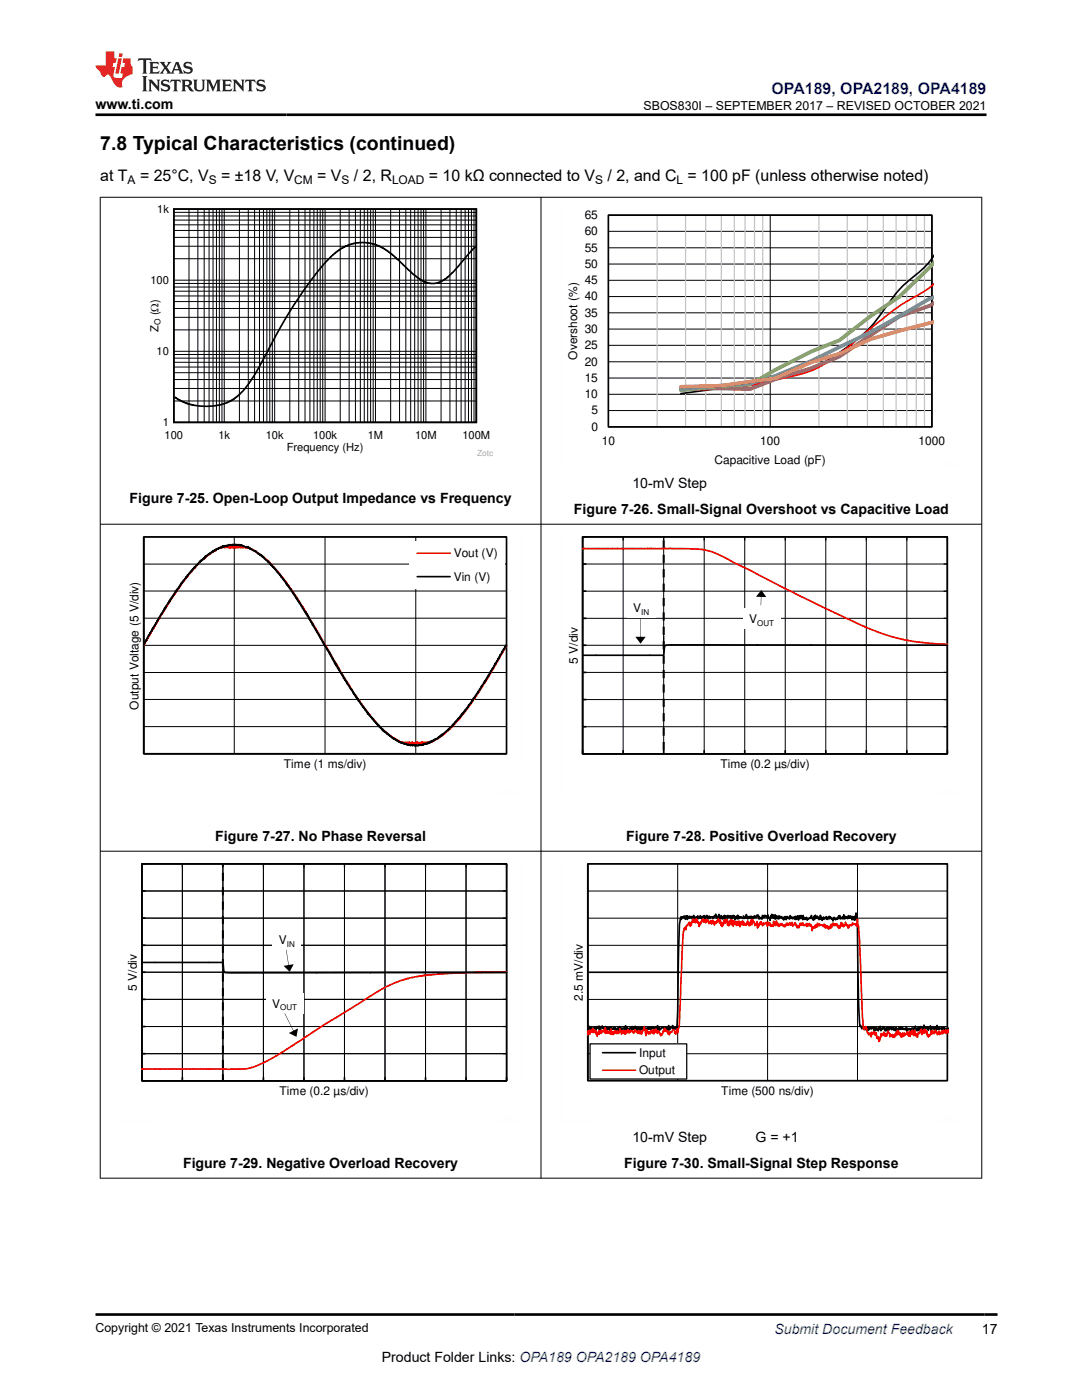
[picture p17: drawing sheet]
<svg xmlns="http://www.w3.org/2000/svg" width="216mm" height="279mm" viewBox="0 0 216 279" stroke-linecap="round" stroke-linejoin="round" font-family="sans-serif">
<defs><g id="words">
<text font-size="3.9" x="20" y="29.9">7.8 Typical Characteristics (continued)</text>
<text font-size="3.2" fill="#00f" x="154" y="18.7">OPA189, OPA2189, OPA4189</text>
<g font-size="3.2">
<text x="20" y="36.1">at T</text>
<text x="27.9" y="36.1">= 25°C, V</text>
<text x="44.1" y="36.1">= ±18 V, V</text>
<text x="63.3" y="36.1">= V</text>
<text x="70.6" y="36.1">/ 2, R</text>
<text x="85.6" y="36.1">= 10 kΩ connected to V</text>
<text x="121.2" y="36.1">/ 2, and C = 100 pF (unless otherwise noted)</text>
</g>
<g font-size="2.8">
<text x="19" y="21.8">www.ti.com</text>
<text x="25.9" y="100.3">Figure 7-25. Open-Loop Output Impedance vs Frequency</text>
<text x="126.2" y="97.4">10-mV Step</text>
<text x="114.5" y="102.6">Figure 7-26. Small-Signal Overshoot vs Capacitive Load</text>
<text x="43" y="167.9">Figure 7-27. No Phase Reversal</text>
<text x="124.9" y="167.9">Figure 7-28. Positive Overload Recovery</text>
<text x="126.2" y="227.9">10-mV Step</text>
<text x="150.7" y="227.9">G = +1</text>
<text x="36.5" y="233.1">Figure 7-29. Negative Overload Recovery</text>
<text x="124.6" y="233.1">Figure 7-30. Small-Signal Step Response</text>
<text x="195.9" y="266.1">17</text>
<text x="76.2" y="271.7">Product Folder Links: OPA189 OPA2189 OPA4189</text>
</g>
<text font-size="2.8" fill="#00f" x="154.5" y="266.2">Submit Document Feedback</text>
<g font-size="2.5">
<text x="128.4" y="21.9">SBOS830I – SEPTEMBER 2017 – REVISED OCTOBER 2021</text>
<text x="19" y="265.9">Copyright © 2021 Texas Instruments Incorporated</text>
</g>
<g font-size="2.4">
<text x="25.5" y="36.7">A</text>
<text x="41.7" y="36.7">S</text>
<text x="58.7" y="36.7">CM</text>
<text x="68.2" y="36.7">S</text>
<text x="78.2" y="36.7">LOAD</text>
<text x="118.8" y="36.7">S</text>
<text x="135" y="36.7">L</text>
<text x="116.7" y="47">60</text>
<text x="116.7" y="43.7">65</text>
<text x="116.7" y="53.5">50</text>
<text x="116.7" y="50.2">55</text>
<text x="116.7" y="60">40</text>
<text x="116.7" y="56.7">45</text>
<text x="116.7" y="63.2">35</text>
<text x="115.2" y="71.8" transform="rotate(-90 115.2 71.8)">Overshoot (%)</text>
<text x="116.7" y="69.7">25</text>
<text x="116.7" y="66.5">30</text>
<text x="116.7" y="76.2">15</text>
<text x="116.7" y="73">20</text>
<text x="116.7" y="79.5">10</text>
<text x="118" y="82.7">5</text>
<text x="118" y="86">0</text>
<text x="120.1" y="88.8">10</text>
<text x="151.7" y="88.8">100</text>
<text x="183.3" y="88.8">1000</text>
<text x="142.6" y="92.6">Capacitive Load (pF)</text>
<text x="90.5" y="111.2">Vout (V)</text>
<text x="90.5" y="115.9">Vin (V)</text>
<text x="126.4" y="122.1">V</text>
<text x="149.5" y="124.3">V</text>
<text x="115.3" y="132.5" transform="rotate(-90 115.3 132.5)">5 V/div</text>
<text x="27.7" y="141.6" transform="rotate(-90 27.7 141.6)">Output Voltage (5 V/div)</text>
<text x="56.6" y="153.2">Time (1 ms/div)</text>
<text x="143.7" y="153.2">Time (0.2 µs/div)</text>
<text x="55.6" y="188.4">V</text>
<text x="27.3" y="197.7" transform="rotate(-90 27.3 197.7)">5 V/div</text>
<text x="54.3" y="201.1">V</text>
<text x="116.3" y="199.7" transform="rotate(-90 116.3 199.7)">2.5 mV/div</text>
<text x="127.5" y="210.9">Input</text>
<text x="127.5" y="214.4">Output</text>
<text x="55.8" y="218.5">Time (0.2 µs/div)</text>
<text x="143.9" y="218.5">Time (500 ns/div)</text>
</g>
<g font-size="2.2">
<text x="31.4" y="42.5">1k</text>
<text x="30" y="56.6">100</text>
<text x="31.7" y="63" transform="rotate(-90 31.7 63)">(:)</text>
<text x="31.2" y="70.8">10</text>
<text x="31.7" y="66.2" transform="rotate(-90 31.7 66.2)">Z</text>
<text x="32.5" y="85">1</text>
<text x="32.8" y="87.5">100</text>
<text x="43.6" y="87.5">1k</text>
<text x="53" y="87.5">10k</text>
<text x="62.5" y="87.5">100k</text>
<text x="73.4" y="87.5">1M</text>
<text x="82.8" y="87.5">10M</text>
<text x="92.3" y="87.5">100M</text>
<text x="57.2" y="90">Frequency (Hz)</text>
</g>
<text font-size="1.7" x="32" y="64.9" transform="rotate(-90 32 64.9)">O</text>
<text font-size="1.7" fill="#a8a8a8" x="95.2" y="91">Zotc</text>
<g font-size="1.6">
<text x="128" y="122.7">IN</text>
<text x="151.1" y="124.8">OUT</text>
<text x="57.2" y="189">IN</text>
<text x="55.9" y="201.7">OUT</text>
</g>
</g></defs>
<path d="M34.7 41.7h60.3v42.6h-60.3zM94.9 49.2l-4.5 5.1-1.1 1.1-1.6 .9-1.4 .3-1.4-.3-1.4-.8-5.5-4.9-1.2-.9-1.4-.7-1.5-.5-1.8-.1-1.7 .2-1.5 .6-1.8 1.1-1.8 1.6-2.1 2.6-1.9 2.5-4.6 7-6 11-1.5 2.2-1.5 1.6-1.3 1-1.3 .6-1.5 .5-1.8 .2-2.2-.1-1.6-.3-1.8-.6-1.4-.9" fill="none" stroke="#000" stroke-width=".32"/>
<g fill="none" stroke="#000" stroke-width=".2">
<path d="M34.7 59.1h60.3M34.7 58.1h60.3M34.7 57.3h60.3M34.7 56.6h60.3M34.7 55.9h60.3M34.7 51.6h60.3M34.7 49.1h60.3M34.7 47.4h60.3M34.7 46h60.3M34.7 44.9h60.3M34.7 43.9h60.3M34.7 43.1h60.3"/>
<path d="M34.7 42.4h60.3M37.7 41.7v42.6M39.5 41.7v42.6M40.7 41.7v42.6M41.7 41.7v42.6M42.5 41.7v42.6M43.2 41.7v42.6M43.8 41.7v42.6M44.3 41.7v42.6M44.7 41.7v42.6M47.8 41.7v42.6M49.5 41.7v42.6"/>
<path d="M50.8 41.7v42.6M51.8 41.7v42.6M52.6 41.7v42.6M53.3 41.7v42.6M53.8 41.7v42.6M54.3 41.7v42.6M54.8 41.7v42.6M57.8 41.7v42.6M59.6 41.7v42.6M60.9 41.7v42.6M61.8 41.7v42.6M62.6 41.7v42.6"/>
<path d="M63.3 41.7v42.6M63.9 41.7v42.6M64.4 41.7v42.6M64.9 41.7v42.6M67.9 41.7v42.6M69.7 41.7v42.6M70.9 41.7v42.6M71.9 41.7v42.6M72.7 41.7v42.6M73.4 41.7v42.6M74 41.7v42.6M74.5 41.7v42.6"/>
<path d="M74.9 41.7v42.6M78 41.7v42.6M79.7 41.7v42.6M81 41.7v42.6M81.9 41.7v42.6M82.7 41.7v42.6M83.4 41.7v42.6M84 41.7v42.6M84.5 41.7v42.6M85 41.7v42.6M88 41.7v42.6M89.8 41.7v42.6"/>
<path d="M91 41.7v42.6M92 41.7v42.6M92.8 41.7v42.6M93.5 41.7v42.6M94.1 41.7v42.6M94.6 41.7v42.6M121.4 55.9h64.6M121.4 42.9h64.6v42.3h-64.6zM121.4 59.2h64.6M121.4 52.7h64.6M121.4 49.5h64.6M121.4 46.2h64.6"/>
<path d="M153.7 42.9v42.3M34.7 77.5h60.3M34.7 75.7h60.3M34.7 74.4h60.3M34.7 73.3h60.3M34.7 72.3h60.3M34.7 71.5h60.3M34.7 70.7h60.3M34.7 70.1h60.3M34.7 65.8h60.3M34.7 63.3h60.3M34.7 61.6h60.3"/>
<path d="M34.7 60.2h60.3M121.4 78.7h64.6M121.4 75.4h64.6M121.4 72.2h64.6M121.4 68.9h64.6M121.4 65.7h64.6M121.4 62.4h64.6M34.7 80h60.3M121.4 81.9h64.6M28.7 118h72.4M28.7 112.6h72.4M46.7 107.2v43.2"/>
<path d="M64.9 107.2v43.2M83 107.2v43.2M28.7 139.6h72.4M28.7 134.2h72.4M28.7 128.8h72.4M28.7 123.4h72.4M28.7 145h72.4M28.7 150.4v-43.2h72.4v43.2"/>
</g>
<g fill="none" stroke="#c4c4c4" stroke-width=".25">
<path d="M131.1 42.9v42.3M136.8 42.9v42.3M140.8 42.9v42.3M143.9 42.9v42.3M146.5 42.9v42.3M148.7 42.9v42.3M150.5 42.9v42.3M152.2 42.9v42.3M163.4 42.9v42.3M169.1 42.9v42.3M173.1 42.9v42.3M176.3 42.9v42.3"/>
<path d="M178.8 42.9v42.3M180.9 42.9v42.3M182.8 42.9v42.3M184.5 42.9v42.3"/>
</g>
<path d="M121.4 42.9h64.5v42.3h-64.5zM186.2 51.2a18.6 18.6 0 0 1-4.7 4.6 34.2 34.2 0 0 0-6.1 7.4 36.2 36.2 0 0 1-10 8.6 29.8 29.8 0 0 1-10.8 3.8l-7.6 1.4-11.2 1.6M28.7 107.2h72.4v43.2h-72.4zM28.7 107.2v43.2h72.4M55.4 114.1l.3 .5 .1-.1 .3 .7 .1-.1 .3 .6 .1-.1 .2 .4v-.1l.5 .9 .1-.2 .1 .4h.1l.3 .6 .1-.1 1.1 1.9 .1-.1 .1 .4h.1l.2 .4v-.1l.1 .4 .1-.2 .1 .4h.1l.3 .7h.1l.3 .7h.1l.2 .4v-.3l.1 .5 .1-.1 .2 .5v-.2l.1 .4h.2l.3 .9 .1-.2v.3l.2 .1v.4l.2-.1v.4l.2-.1v.4h.2l.2 .7 .2-.1 .3 .9 .1-.2v.4l.3 .4h.1l.4 1.1 .2-.1v.4h.2l.4 1 .1-.1 .2 .5 .1-.2 .1 .6 .1-.2 .5 1.2 .1-.1v.3l.2 .1v.4l.1-.2 .1 .1v.4l.2-.1 .3 .9 .1-.1 .5 1h.1l.3 .6h.1l.1 .5v-.2l.2 .5 .1-.1 .2 .6h.2v.4l.1-.1 .3 .4 .3 .7 .1-.1 .1 .3 .1-.1 .3 .8 .1-.1 .1 .4 .1-.1 .1 .4 .1-.1 .1 .4 .1-.1v.3h.2v.4l.2-.1 .8 1.3v-.2l.1 .3h.1l.5 .9 .1-.1 .1 .4v-.2l.1 .2v-.1l.1 .2 .5 .5 .1 .3 .1-.1 .1 .3h.1l.3 .4h.1l.3 .6 .1-.2 .2 .4v-.2l.1 .4 .5 .3 .1 .3 .1-.2 .1 .4 .1-.1 .1 .3 .1-.1 .3 .4 .1-.1 .1 .3 .2 .1 .1-.1 .1 .2 .5 .3 .2 .3v-.1l.2 .2v-.1l.1 .2h.4v.2l.3 .1 .1 .2h.4l.1 .2 .5 .1 .2 .2 .1-.1 .1 .1v-.1l.4 .1 .2 .2 .1-.2 .4 .3v-.1h.2M55.4 114.1l-.1 .1-.1-.3h-.1l-.1-.4-.1 .1-.3-.5-.1 .2-.3-.5h-.2l-.2-.5-.3-.1-.1-.3-.7-.5-.3-.4-.1 .1v-.2h-.3l-.1-.3v.2l-.1-.3h-.3l-.5-.6-.1 .1-.8-.5h-.3l-.2-.4-.1 .2-.1-.2-.3 .2v-.2h-.2l-.7-.3-.3 .1-.2-.2-.1 .2-.1-.2-.2 .1-.2-.1-.2 .1-.1-.2-.2 .1-.1 .1-.1-.2-.4 .2-.3-.1-.4 .3-.4-.1-.1 .2-.4-.1-.3 .3h-.3l-.2 .2-.4 .1-.1 .3-.1-.3-.3 .4-.1-.1-.1 .2-.1-.1-.1 .2v-.1l-.3 .2-.1 .2h-.1l-.5 .4h-.1l-.1 .3-.1-.2-.1 .3-.1-.1-.1 .3-.1-.1-.4 .5v-.2l-.3 .5-.1-.2-.3 .6v-.1l-.3 .2-.3 .6-.1-.2-.3 .6-.1-.1-.1 .4-.1-.1-.7 1-.1-.1-.1 .3h-.1l-.1 .3v-.2l-.2 .4-.2 .3-.1-.1-.1 .4-.1-.1-.1 .3-.1-.1-.3 .7h-.2v.3h-.1l-.1 .3-.2-.1-.2 .6-.1-.1-.3 .8-.1-.1-.5 1-.2-.1v.5l-.1-.2-.7 1v.4l-.1-.1-.1 .4-.1-.2-.1 .5-.2 .1-.3 .6v-.1l-.7 1.4h-.1l-.7 1.3h-.1l-.2 .5v-.2l-.1 .5-.4 .3-.4 1.1h-.2v.4l-.2-.1-.2 .4-.2 .7M101.1 128.8l-.1-.1-.3 .8-.2-.1v.4h-.2v.3h-.2v.4l-.2 .3h-.2v.4h-.2v.4l-.2-.1-.4 1.1-.2-.2v.6h-.2l-.1 .3h-.1l-.3 .7v-.1l-.2 .5-.1-.2v.4l-.4 .4-.2 .7-.2-.1-.1 .3h-.1v.4l-.2-.1-.3 .7h-.1l-.3 .7-.1-.1-.1 .4-.1-.1-.3 .7-.1-.1-.2 .4-.1 .3-.1-.1-.1 .4-.1-.1-.1 .4-.1-.2-.1 .5-.1-.1-.1 .4h-.1l-.3 .5h-.1l-.1 .3v-.1l-.3 .3-.3 .6v-.2l-.4 .7-.1-.1-.1 .4-.1-.2-.3 .6-.1 .1-.1 .2-.1-.2-.1 .4h-.1l-.3 .4h-.1l-.2 .2-.1 .3-.1-.1-.1 .4-.1-.1-.8 .9-.1-.1-1 1.1-.2-.1v.2l-.1-.1-.3 .5v-.1l-.2 .2-.1-.1-.1 .3-.1-.1-.1 .2h-.3l-.3 .4-.1-.2-.2 .3-.1-.2v.2l-.2-.1v.2l-.1-.1-.1 .2-.2-.1-.3 .3v-.1l-.9 .4-.2-.1-.1 .1-.1-.1-.1 .2-.2-.2-.2 .3-.4-.2v.1l-.3-.1-.1 .1-.3-.2-.1 .2-.2-.2" fill="none" stroke="#000" stroke-width=".33"/>
<path d="M186.2 56.8a39.2 39.2 0 0 1-6.1 3.8 165.5 165.5 0 0 0-11.3 9l-.6 .5a22.9 22.9 0 0 1-12.1 5.4 69 69 0 0 1-19.4 2.4h-.9M55.4 114.1l.1-.1 .2 .6 .1-.1 .8 1.1h.1l.2 .5h.2l.3 .7 .1-.1v.3l.2 .1v-.1v.3h.2l.3 .7 .1-.2 .1 .3 .3 .3 .1 .4 .1-.1 .1 .4 .1-.1 .2 .4v-.1l.1 .3 .3 .5v-.2l.5 1.1 .1-.1 .1 .4 .1-.1 .5 1h.1l.1 .4h.1l.7 1.3h.1l.1 .3h.1l.1 .4h.1l.5 1h.1l.1 .4 .1-.1 .1 .4h.1l.3 .7 .1 .1v-.1l.1 .3 .1 .1 .1 .3h.1l.1 .4 .3 .3 .3 .8 .2-.1 .3 .8 .1-.2 .2 .9 .1-.2 .1 .4h.1l.1 .5 .2-.1 .4 1.1 .2-.1v.4l.2-.1v.3l.1 .1v-.1l.1 .5 .1-.1 .6 1.2 .1-.1 .2 .7 .1-.1 .1 .4h.2l.3 .7 .1-.1 .1 .4 .1-.1 .3 .7h.1l.2 .6h.2l.4 1h.2l.1 .3 .1-.1v.4h.2l.1 .3h.1v.3l.2-.1v.4l.2-.2v.4l.4 .4v-.1v.3l.4 .3 .3 .6 .1-.1 .3 .6 .1-.1 .3 .6 .1-.1 .2 .6 .2-.1 .3 .5 .1-.1v.4l.2-.1 .1 .3 .3 .2 .3 .5h.1l.2 .2 .5 .6h.1l.3 .4 .1-.1 .3 .5 .1-.1 .1 .2 .1-.1 .5 .5v-.1l.2 .1v.2h.1l.3 .3 .1-.1 .1 .1h.1l.2 .2v-.1l.1 .2 .1-.1 .1 .2 .3 .2v-.2l.2 .3 .2-.1 .1 .3 .1-.2 .1 .2 .1-.2 .3 .2 .2-.1 .3 .1v-.2l.3 .2 .1-.2v.2l.2-.2v.2h.3M55.4 114.1l-.5-.7h-.2v-.2h-.1l-.2-.4-.1 .2-.2-.4h-.1l-.3-.6-.1 .2-.1-.3-.1 .1-.3-.4-.1 .1-.1-.3-.4-.2-.3-.4v.2l-.2-.3h-.2l-.3-.4-.3-.2-.1 .1v-.2l-.1 .1-.3-.3-.2 .1v-.2l-.1 .1-.1-.2h-.2l-.1-.2h-.5l-.2-.3-.3 .3-.1-.2-.6 .1-.3-.2v.2h-.4l-.1-.1-.1 .1-.2-.2-.2 .2-.3-.1-.2 .2-.2-.2-.3 .1-.2-.1v.1l-.1-.1-.1 .1-.8-.2v.2l-.1-.1-.3 .1-.1-.1-.1 .2-.2-.2-.5 .4-.4 .1v-.1l-.1 .3-.2 .1v-.1h-.1l-.3 .3-.1-.1-.5 .6-.1-.1-.2 .1-.7 .8-.1-.2-.1 .4-.1-.2-.3 .5-.1-.1-.1 .3h-.3l-.1 .4-.5 .4-.1 .3-.1-.1-.1 .3-.1-.1-.5 .8-.1-.1-1.1 1.6-.1-.2-.1 .4h-.2l-.6 1.2-.4 .5-.1-.1-.1 .3-.2 .1v.2h-.1l-.1 .4-.1-.1h-.1v.3l-.2 .1-.2 .6-.1-.1-.2 .4v-.1l-.1 .4-.1-.1-.1 .4h-.2l-.3 .7-.1-.1-.2 .7h-.2l-.3 .7-.1-.1v.4l-.2-.1-.2 .8-.4 .3-.3 .7-.1-.1-.2 .8h-.2v.4h-.2l-.2 .6-.2-.1v.4h-.2l-.7 1.5-.1-.1-.5 1.1M101.1 128.8l-2.8 4.9-.1-.2-.7 1.6h-.1l-.5 .9-.5 .6-.3 .7-.1-.1-.3 .7h-.1l-.3 .6h-.1l-.1 .4-.3 .2-.1 .4-.1-.2-.3 .7h-.1l-.1 .3-.1-.1-.1 .4-.1-.1-.3 .7-.1-.1-.3 .6-.1-.1-.1 .3-.2 .3v-.2l-.4 .7-.4 .2v.3h-.2v.3v-.2l-.2 .4v-.2l-1.6 1.9-.1-.1-.7 .9-.1-.1-.2 .2h-.1v.2l-.4 .1v.2l-.1-.1-.2 .2v-.1l-.3 .4-.2-.1v.2l-.5 .1-.1 .3h-.3l-.1 .2-.1-.1-.1 .3-.1-.3-.1 .3-.2-.1v.2h-.2l-.1 .1-.2-.2-.1 .2-.2-.1v.1l-.1-.2-.2 .2-.1-.2-.1 .2-.1-.2-.2 .2-.2-.2v.2l-.7-.1-.1 .1v-.3l-.1 .3-.4-.1-.2 .1v-.1l-.1 .1-.2-.2-.2 .1" fill="none" stroke="#f00" stroke-width=".33"/>
<path d="M186.2 60.6l-.7 .4-6 2.1-12 8.1-5.7 2.3-7.2 2.2-5 1.9h-13.8" fill="none" stroke="#a7423f" stroke-width=".74"/>
<path d="M186.2 52.6l-6.7 6.6-5.9 3.9-6.1 4.8-5.7 2.3-7.2 3.7-5 2.8-5.7 .4-8.1 .8" fill="none" stroke="#85a349" stroke-width=".74"/>
<path d="M186.2 59.4l-.7 .2-11.9 6.8-11.8 5.7-7.2 3-5 1.4-13.8 1.1" fill="none" stroke="#3c95ad" stroke-width=".74"/>
<path d="M186.2 64.3l-12.6 3.4-6.1 2.9-5.7 1.7-7.2 3.2-10.7 1.5-8.1 .2" fill="none" stroke="#da8037" stroke-width=".74"/>
<path d="M111.9 40.9v52.3M124.2 40.9h67.7M191.9 40.9v45.4M111.9 93.2h6.2M185.7 93.2h6.2" fill="none" stroke="#fefefe" stroke-width=".2" stroke-dasharray=".4 .1" stroke-linecap="butt"/>
<path d="M81.6 108h19.1v9.4h-19.1z" fill-rule="evenodd" fill="#fff"/>
<path d="M83.2 110.4h6.6M116.2 109.5h17.4h4.9l2.1 .2 1.4 .4 1.8 .8 7.3 3.7M151.1 114.6l12.8 6.4 7.8 3.7 3.7 1.5 2.9 1 2.9 .6 3.9 .5 3.9 .3" fill="none" stroke="#f00" stroke-width=".33"/>
<g fill="none" stroke="#000" stroke-width=".33">
<path d="M83.2 115.1h6.6M116.3 107.1h72.7v43.4h-72.7zM116.3 118h.7M116.3 112.6h.7M117 107.1h-.7v43.4h72.7v-.8M116.3 139.6h.7M116.3 134.2h.7M116.3 128.8h.7M116.3 123.4h.7M151.1 128.7l37.9 .1M151.1 128.7h-18.1l-.4 .2-.2 1.9h-16.2M116.3 145h.7"/>
<path d="M124.3 149.7v.8M132.4 149.7v.8M140.5 149.7v.8M148.6 149.7v.8M156.7 149.7v.8M164.8 149.7v.8M172.9 149.7v.8M180.9 149.7v.8"/>
</g>
<path d="M24 106.1v52.4M36.3 106.1h67.7M104 106.1v45.5M111.9 106.1v52.4M124.2 106.1h67.7M191.9 106.1v45.5M24 158.4h6.2M97.8 158.4h6.2M111.9 158.4h6.2M185.7 158.4h6.2" fill="none" stroke="#fefefe" stroke-width=".2" stroke-dasharray=".4 .1" stroke-linecap="butt"/>
<g fill="none" stroke="#000" stroke-width=".2">
<path d="M116.3 107.1h72.7v43.4h-72.7zM116.3 118h72.7M116.3 112.6h72.7M124.3 107.1v43.4M132.4 107.1v43.4M140.5 107.1v43.4M148.6 107.1v43.4M156.7 107.1v43.4M164.8 107.1v43.4M172.9 107.1v43.4M180.9 107.1v43.4M116.3 139.6h72.7"/>
<path d="M116.3 134.2h72.7M116.3 128.8h72.7M116.3 123.4h72.7M116.3 145h72.7"/>
</g>
<g fill="none" stroke="#000" stroke-width=".25">
<path d="M116.3 107.9v-.8h72.7v43.4h-.7M124.3 107.1v.8M132.4 107.1v.8M140.5 107.1v.8M148.6 107.1v.8M156.7 107.1v.8M164.8 107.1v.8M172.9 107.1v.8M180.9 107.1v.8M188.3 118h.7M188.3 112.6h.7M132.4 126.9v1.6"/>
<path d="M188.3 139.6h.7M188.3 134.2h.7M188.3 128.8h.7M188.3 123.4h.7M188.3 145h.7"/>
</g>
<path d="M132.4 150.5v-43.4" fill="none" stroke="#000" stroke-width=".41" stroke-dasharray="1.6 1.2" stroke-linecap="butt"/>
<path d="M125.1 119.2h5.7v4h-5.7z" fill-rule="evenodd" fill="#fff"/>
<path d="M127.8 123.4l.1 4zM126.8 127.1h2l-1 1.4z" fill="#000"/>
<path d="M148.3 121.4h7.5v4h-7.5z" fill-rule="evenodd" fill="#fff"/>
<path d="M151.8 118.8v2zM151.9 117.8l1 1.4-2-.1z" fill="#000"/>
<g fill="none" stroke="#000" stroke-width=".2">
<path d="M28.3 172.4h72.8v43.3h-72.8zM28.3 177.8h72.8M36.4 172.4v43.3M44.5 172.4v43.3M52.6 172.4v43.3M60.7 172.4v43.3M68.7 172.4v43.3M76.8 172.4v43.3M84.9 172.4v43.3M93 172.4v43.3M28.3 199.4h72.8M28.3 194h72.8"/>
<path d="M28.3 188.7h72.8M28.3 183.2h72.8M28.3 210.3h72.8M28.3 204.9h72.8"/>
</g>
<g fill="none" stroke="#000" stroke-width=".33">
<path d="M28.3 172.4h72.8v43.3h-72.8zM28.3 177.8h.7M29 172.4h-.7v43.3h72.8v-.7M28.3 192.1h16.1l.3 1.9 .8 .1h28.4M28.3 199.4h.7M28.3 194h.7M28.3 188.7h.7M28.3 183.2h.7M101.1 194.1h-27.2M28.3 210.3h.7M28.3 204.9h.7M36.4 215v.7"/>
<path d="M44.5 215v.7M52.6 215v.7M60.7 215v.7M68.7 215v.7M76.8 215v.7M84.9 215v.7M93 215v.7"/>
</g>
<g fill="none" stroke="#000" stroke-width=".25">
<path d="M28.3 173.1v-.7h72.8v43.3h-.8M36.4 172.4v.7M44.5 172.4v.7M52.6 172.4v.7M60.7 172.4v.7M68.7 172.4v.7M76.8 172.4v.7M84.9 172.4v.7M93 172.4v.7M100.3 177.8h.8M44.5 193.3v1.5M100.3 199.4h.8"/>
<path d="M100.3 194h.8M100.3 188.7h.8M100.3 183.2h.8M100.3 210.3h.8M100.3 204.9h.8"/>
</g>
<path d="M44.5 215.7v-43.4" fill="none" stroke="#000" stroke-width=".41" stroke-dasharray="1.6 1.2" stroke-linecap="butt"/>
<path d="M73.9 198.8l-10.7 6.7M101.1 194l-10.7 .2-3.8 .3-3.4 .4-2.1 .4-2.2 .8-2.3 1.1-2.7 1.6M63.2 205.5l-8.4 5.4-3 1.6-2.4 .8-3.8 .1-17.3-.1" fill="none" stroke="#f00" stroke-width=".33"/>
<path d="M24 171.4v52.3M36.3 171.4h67.7M104 171.4v45.5M24 223.7h6.2M97.8 223.7h6.2" fill="none" stroke="#fefefe" stroke-width=".2" stroke-dasharray=".4 .1" stroke-linecap="butt"/>
<path d="M53.1 198.2h7.5v4h-7.5z" fill-rule="evenodd" fill="#fff"/>
<path d="M56.8 202.2l1.9 3.8zM57.6 206.2l1.9-1-.3 1.7z" fill="#000"/>
<path d="M54.4 185.5h5.7v4h-5.7z" fill-rule="evenodd" fill="#fff"/>
<path d="M57.1 189.6l.6 3.3zM56.6 192.8l2-.4-.8 1.5z" fill="#000"/>
<path d="M117.3 172.4h71.7v43.3h-71.7zM117.3 177.8h71.7M135.2 172.4v43.3M153.2 172.4v43.3M171.1 172.4v43.3M117.3 199.5h71.7M117.3 188.7h71.7M117.3 183.2h71.7M117.3 210.3h71.7M117.3 204.9h71.7" fill="none" stroke="#000" stroke-width=".2"/>
<path d="M117.3 172.4h71.7v43.3h-71.7zM117.3 172.4v43.3M117.3 194h71.7M140.7 183.2l.3-.5 .1 .4 .1-.2 .2 .5 .1-.6 .1 .4 .2-.2h.2l.3 .3 .2-.5 .2 .3 .1-.7 .3 .9 .2-.4v.2l.1-.1 .1-.5 .1 .7 .2-.1v.1l.1-.5 .2 .7 .3-.5 .1 .5v-.7l.2 .6 .1-.4h.3v.3l.2-.5v.4l.3-.1v-.2l.2 .3v-.3l.2 .6 .1-.6 .2 .3v-.4l.1 .4 .2-.3v.8l.4-.8 .1 .6 .1-.8 .2 .8 .1-.5 .1 .3 .1-.2 .6 .3 .1-.5 .2 .5v-.2l.3 .1v-.7l.1 .7 .1-.3v.5l.1-.3 .2 .2v-.4l.1 .3 .1-.3 .1 .4 .2-.5 .1 .4 .1-.2v.2h.2l.1-.3v.3l.2-.5 .3 .4 .1-.5 .1 .4 .2-.4 .1 .8 .1-.5 .2 .4 .2-.2 .1 .4 .2-.8v.5l.2-.3v.2l.1-.4 .1 .3 .1-.3 .1 .3 .3-.2 .1 .4v-.6l.2 .7 .1-.2h.1l.1 .6 .3-1.2 .2 .7 .1-.6 .3 .8 .1-.8 .1 .8 .2-.7v.5l.2-.3v.5l.3-.6v.5l.1-.3 .2-.1 .4 .5v-.3l.2 .5 .1-.6 .1 .2 .1-.3 .2 .6 .1-.6 .1 .3 .2-.2 .2 .4 .2-.7 .1 .4 .1 .1 .1-.2 .1 .4 .1-.3 .1 .2 .1-.2 .1 .2v-.4l.2 .6 .1-.6 .1 .6 .3-.7 .1 .8 .2-.8 .2 .5 .1-.6 .1 .5 .1-.2v.3l.1-.2 .1 .5 .1-.9v.6l.2-.2 .1 .4 .1-.3 .1 .2 .1-.3 .1 .5 .2-.3 .1 .1 .3-.2v.1l.1-.3 .1 .3 .1-.6 .3 .9 .1-.3v.3l.1-.7 .2 .6 .1-.9 .1 .6h.2l.1-.4v.4l.1-.2 .3 .5 .1-.2v.1l.1-.7 .1 .7 .1-.3 .2 .6v-.5l.2 .2v-.4l.1 .4 .2-.1 .1-.2 .1 .2 .1-.4 .2 .6 .4-.6 .1 .5v-.4l.4 .5 .1-.1 .1 .4 .1-.6 .1-.1 .3 .4 .1-.2 .1 .2 .2-.3v.3l.2-.6 .1 .1 .2-.3 .1 .7v-.3l.2 .2v-.2l.2 .2 .1-.3v.4l.2-.8 .2 .8 .1-.5v.2l.1-.2 .1 .3v-.1l.3 .2 .1-.6 .2 .5 .2-.4v.4l.2-.3 .1 .7 .2-.7v.3l.1-.2 .1 .6 .1-.7 .1 .7 .2-1.4 .3 2.2 .2 15.2 .3 5.2 .1-.1 .3 .6 .2-.3v.1l.1-.1 .1 .4 .2-.2 .1 .3v-.6l.1 .4 .2-.3 .1 .5 .1-.4 .1 .5 .1-.6 .1 .4 .2-.3 .3 .2v-.3l.2 .1 .3 .6v-.7l.1 .7 .1-.4 .2-.2 .1 .5 .2-.4 .1 .5 .1-.5 .1 .2 .1-.6 .2 .9 .1-.4 .1 .2v-.3l.1 .2 .1-.5 .1 .4 .2-.1 .2 .5 .2-.7 .1 .7 .1-.7 .3 .5 .1-.4 .1 .2 .1-.3 .2 .5 .1-.4 .1 .3 .1-.4 .1 .6 .2-.4 .2 .5 .1-.6 .2 .5 .1-.2v.1l.1-.2 .1 .1 .1-.3 .1 .4 .1-.3 .1 .1 .1-.4v.5l.2-.4 .1 .3v-.2l.2 .3 .2-.1 .1 .2 .3-.5 .1 .8 .1-.5 .1 .3 .1-.3h.2l.1 .3 .1-.3 .2 .3 .1-.4 .1 .4v-.4l.1 .6 .2-.7 .2 .3v-.6l.4 .9 .1-.5v.3l.2-.3 .1 .4 .1-.6 .1 .4 .1-.6 .1 .7 .1-.5 .3 .6 .2-1v1l.2-.6 .3 .3v-.3h.2l.1 .6 .2-.6 .2 .2 .1-.5v1l.1-.6 .1 .2 .2-.3 .1 .4 .2-.2 .2 .2 .1-.4v.7l.1-.7 .1 .5v-.8l.2 .6 .1-.3 .1 .4 .2-.3v.2l.4-.2 .1 .6 .3-.7 .1 .3 .1-.1M140.8 183l-.1 .7-.2-1v.2l-.2-.1-.1 .4-.1-.2-.1 .3v-.2l-.1 .2-.2-.5-.1 .4-.1-.2-.1 .3-.2-.5-.2 .7-.1-.6-.1 .7-.1-.3v.2l-.2-.8-.2 .5-.1-.3-.1 .4-.1-.4-.3 .2v-.2l-.1 .3-.1-.3-.1 .3v-.1l-.1 .1-.1-.4v.7l-.1-.7-.1 .4-.1-.4-.1 .7-.1-.2h-.1l-.1-.5-.2 .3-.2-.1-.2 .5v-.5a57.6 57.6 0 0 0-.6 10l-.1 8.9-.2 3.8-.1-.6-.1 .1-.2-.1-.1 .3-.1-.5v.4l-.2-.6-.1 .5-.2-.3-.1 .4-.2-.2-.1 .5-.1-.9-.1 1-.1-.5-.1 .5-.1-.5-.1 .1-.1-.3-.2 .7-.1-.5-.3-.3-.1 .2h-.1l-.4 .5v-.6l-.1 .2-.1-.2-.1 .6-.1-.9-.1 .7-.2-.3-.1 .1-.1-.1-.1 .3-.1-.3-.1 .2-.1-.3-.1 .3-.1-.3-.2 .4-.1-.4-.2 .4-.2-.4-.1 .4v-.3l-.2 .5-.1-.4-.2 .5-.2-.8-.1 .3-.2-.1-.1 .3-.2-.4h-.1l-.1 .7-.1-.6-.2 .4-.1-.5-.2 .6h-.1l-.2-.7-.1 .4v-.5l-.1 .4-.2-.2-.1 .4-.3-.6-.1 .8v-.4h-.4l-.1 .3v-.2l-.1 .5-.1-.6-.1 .3-.2-.4-.1 .2-.1-.6-.1 .7-.1-.3-.1 .2-.3-.1-.1 .3-.1-.3-.2 .3-.2-.6-.3 .8-.1-.5-.1 .3-.1-.2v.4l-.2-.5-.1 .3-.1-.5-.3 .4-.3-.5-.1 .4-.2-.3-.1 .6-.1-.4-.3 .2-.1-.3-.1 .6-.2-.8-.1 .4-.3-.1v-.1l-.2 .1v-.5l-.4 .9-.2-.8-.2 .6v-.5l-.2 .3v-.3l-.3 .7-.2-.7-.1 .4-.2 .1-.1-.2-.2 .4-.1-.7-.3 .6-.1-.7-.1 .6-.1-.3-.2 .2M188.4 205.3l.1-.1v.3l.2-.2 .3 .2 .1-.3 .2 .2" fill="none" stroke="#000" stroke-width=".33"/>
<path d="M140.7 183.6l.1 .6 .2-.7 .2 .5 .2-.3 .1 .6v-.3l.3 .2 .1-.5 .1 .7v-.7l.1 .5 .2-.5 .1 .6 .1-.4v.7l.2-.6 .1 .3 .1-.3 .1 .2v-.4l.1 .2 .2-.6 .3 .8 .2-.6v1.1l.1-.6 .2 .8 .1-.7 .1 .4 .1-.9 .1 .4 .1-.5 .1 .7 .1-.6v.3l.3-.5 .1 1.2 .1-.8 .1 .9 .1-.7 .1 .4 .2-.9v.5l.2-.5 .1 1 .1-.9 .1 1.1v-1l.2 .7 .1-.6 .1 .6 .1-.4 .2 .6 .1-.8 .1 .8 .1-.4 .1 .3 .1-.8 .1 1.2 .1-.7 .2 .3v-.7l.1 .4 .2-.5 .1 .8 .1-.6 .1 .6 .1-.2 .1 .2 .1-.2 .1 .3 .1-.6 .1 .3 .1-.6 .2 .8 .1 .2 .1-.7 .2 .6 .1-1.2 .1 1 .2-.9 .4 1.1 .2-.4 .2 .3 .1-.7v1.3l.1-.6 .1 .4 .1-.6 .1 .3 .2-.6 .1 .3 .1-.5 .1 .6 .1-.1 .1 .3 .1-.5 .2 .3 .4-.5 .2 .8 .1-.8 .1 .7 .3-.5 .1 .7 .1-.4 .1 .4 .1-.4 .2 .4 .2-1.1v.6l.1-.2 .2 .5h.1l.2-.9v.7l.2-.3 .1 .7 .2-.3v.3l.1-.5 .1 .3 .1-.4 .2 .2v-.2l.1 .4 .1-.2 .1 .4 .2-.2 .1 .3 .1-.5 .1 .3 .2-.6v.4l.2-.3v.4l.4-.6 .1 .5 .1-.2 .1 .2 .1-.5 .2 .8 .1-.3h.1l.3-.5 .1 .6 .2-.1v.6l.3-.4v.4l.1-.2 .1 .1 .1-.8 .2 .4v-.5l.1 .4 .2-.4 .1 .3 .1-.2v.4l.2-.1 .1 .1 .1-.2 .3 .4v-.6l.1 .4h.2l.2-.4 .1 .5 .2-.3 .1 .5 .1-.1 .1 .8 .1-.8 .1 .3 .1-.2 .1 .2 .1-.5 .1 .4 .1-.5 .1 .4h.2v-.8l.3 .6 .2-.4 .1 .3 .3-.1 .3 .3 .1-.5 .1 .2 .1-.1 .1 .7 .1-.5 .2 .5 .1-.5 .2 .7 .1-.3 .1 .3 .1-.6 .1 .4 .2-.8v.7l.1-.5 .2-.4 .2 .6 .1-.4 .2 .3 .1-.4 .1 .4 .1-.3 .2 .6 .1-.3 .1 .6 .1-.4 .1 .4 .1-.7 .1 .3 .1-.8v.4l.1-.3 .1 .6 .1-.4 .1 .6 .1-.4v.3l.3-.4v-.4l.2 .7 .3-.2v.7l.4-.7 .4 .1 .1-.5 .2 .3 .1-.2 .2 .2 .1-.1 .2 .4 .2-1.4 .4 4.3 .6 15.3 .2 2.1 .1 .4 .3-.6h.1l.3 1.3 .1-.1 .1 .4 .1-.3 .1 .3 .2-.3 .1 .7 .1-.9 .2 .5 .1-.4v.1l.2-.3 .1 .6 .1-.4 .2 .4v-.4l.2 1.1v-.3l.2 .5 .1-.4 .1 .9 .4-1.7 .2 .5 .1-.2 .2 .1v-.6l.2 .7v-.4l.2 .5 .1-.5 .1 .5 .3-1 .3 .4 .1 .7 .1-.5 .1 .3 .1-.1 .1 .3 .1-.5 .1 .6 .1-.3 .2 .4 .1-.8 .1 .5 .1-.7 .1 .2 .1-.5 .1 .7 .1-.8 .1 .4 .1-.1 .1 .6 .2-.4 .1 .8 .1-.7 .1 .6 .1-.8 .1 .7 .1-.5 .1 .4 .1-.6 .1 .4 .2-.2 .1 .1 .1-.5 .1 .6v-.5l.3 .8 .1-.9 .1 .9v-.8l.2 .5 .1-.6 .1 .1 .1-.4v.9l.2-.5 .1 .7 .1-1.1 .1 .9 .2-.1 .1 .4v-.5l.2 .7 .1-.9 .1 .3 .1-.4 .1 .2 .1-.3v.1l.2-.6 .1 1.1 .4-.9 .1 .5 .1-.7 .1 .7 .1-.4 .1 .4 .1-.3 .1 .8 .1-.3 .1 .7 .1-.4 .2 .1 .2-.3 .1-.7 .1 .7 .2-.7 .1 .5 .1-.3 .1 .4 .3-.7v.6l.2-.3 .1 .6 .2-.3v.2l.2-.6 .1 .7 .1-.5 .1 .2 .1-.2 .1 .3 .1-.6 .1 .6 .1-.7 .1 .5 .2-.4M140.8 184.2l-.1-.6-.1 .4-.1-.5-.1 .5-.1-.6-.1 .5-.2-.3-.3 1-.1-.4-.1 .7-.2-1-.1 .3-.1-.5-.1 .2v-.5l-.2 .7-.1-.4-.1 .4-.1-.6-.1 .5-.2-.5-.2 1.1-.2-.1-.1 .4-.1-.9-.1 .5-.1-.3-.2 .6-.1-.2-.2 .2v.7l-.1-.4-.1 .4-.1-.3-.3 .9-.1 2.8-.5 12.5a13.8 13.8 0 0 1-.5 4.7l-.1-.7-.2 1-.2-.5-.1 .3-.1-.6-.2-.1-.3 .5-.3-.1-.1 .6-.2-.5-.1 .4-.1-.7-.1 .2-.1-.3-.2 .2-.1-.6-.1 .7v-.6l-.4 1-.2 .3-.1-.2v.3l-.2-.5-.1 .1-.3-.6-.1 .5-.3-.9-.1 .8-.2-.6-.1 .8-.1-.8-.1 .8-.3-.7-.1 .5-.1-.3-.1 .5-.2-.3-.1 .4-.3-.9-.2 1.2-.3-1.8-.1 .7-.1-.1-.1 .2-.2 .1-.1 .5-.1-.5-.2 .5-.2-.7v.7l-.1-.3-.1 .2-.2-.4-.1 .2-.3-.5-.2 .6-.1 .1-.3-.5-.2 .2-.1-.3v.4l-.1-.2-.1 .3h-.1l-.1-.6-.1 .5v-.5l-.3 .6v-.4l-.1 .6-.1-.6-.1 .7-.2-.7-.1 .4-.1-.2-.1 .3-.1-.5-.1 .7-.3-1.1-.1 .7h-.1l-.1 .3-.2-.6-.1 .6-.1-.4-.1 .2-.1-.3-.1 .3-.1-.3-.1 .6-.1-.5-.1 .6-.2-.6-.1 .5-.1-1-.1 .9-.1-.5-.1 .4-.2-.3v.3l-.2-.4v.4l-.1-.5-.2 .5-.1-1.1-.1 1.1v-.7l-.2 .5-.1-.4-.1 .2-.2-.1-.1 .5-.1-.6-.1 .6-.1-.4-.1 .6-.1-.7-.1 .6-.1-.2-.1 .7-.1-.8-.1 .4-.2-.8-.1 .3-.1-.3-.1 .5-.1-.8-.1 .8-.1-.8-.1 .7-.1-.5-.1 .5-.2-.4-.1 .8-.1-.7-.1 .6-.1-.4-.1 .4M189.3 205.6l-.1 .4-.1-.4-.1 .6-.2-.5-.1 .5v-.7l-.1 .5-.1-.3-.1 .4" fill="none" stroke="#f00" stroke-width=".33"/>
<path d="M117.7 208.3h19.3v7h-19.3z" fill-rule="evenodd" fill="#fff"/>
<path d="M117.7 208.3h19.3v7h-19.3z" fill="none" stroke="#000" stroke-width=".25"/>
<path d="M120.2 210.1h6.6" fill="none" stroke="#000" stroke-width=".33"/>
<path d="M120.2 213.6h6.6" fill="none" stroke="#f00" stroke-width=".33"/>
<path d="M111.9 171.4v52.3M124.2 171.4h67.7M191.9 171.4v45.5M111.9 223.7h6.2M185.7 223.7h6.2" fill="none" stroke="#fefefe" stroke-width=".2" stroke-dasharray=".4 .1" stroke-linecap="butt"/>
<path d="M19.9 39.4h176.1M20 39.3v195.9M107.9 39.3v195.9M195.9 39.3v195.9M19.9 104.6h176.1M19.9 169.9h176.1M19.9 235.1h176.1" fill="none" stroke="#000" stroke-width=".2"/>
<path d="M27.7 11.6l-.2 .6 .5-.2h.6v.1v2.2l-.2 .4h1l-.2-.4v-2.2v-.1h.5l.5 .2-.1-.6zM29.8 12.4l.2 .3v1.6l-.2 .4h1.9l.1-.6a1.08 1.08 0 0 1-1.3 .2v-.7h.6l.4 .2v-.7l-.4 .2h-.6v-.5l.2-.2a1 1 0 0 1 1 .3l-.1-.5zM31.8 12.4l1 1.1-1 1.2h.9l-.2-.2 .4-.8 .5 .8-.2 .2h1.6l-.2-.2 .1-.5h1l.1 .5-.1 .2h.9l-.2-.4-.8-1.9h-.5l-1 2.1-.8-1.1 .9-1h-.8l.2 .2-.5 .6-.3-.6 .1-.2zM35.2 12.8l.4 1h-.8zM36.8 12.5a.65 .65 0 0 0-.2 .7 .65 .65 0 0 0 .6 .5l.7 .1 .1 .3a.79 .79 0 0 1-.7 .4 .79 .79 0 0 1-.7-.5l.1 .7 .2-.1a.93 .93 0 0 0 1.1 0 .93 .93 0 0 0 .4-.9 1.46 1.46 0 0 0-1.2-.6l-.1-.3a1.09 1.09 0 0 1 1.2 .2l-.2-.6-.1 .1-.6-.2zM28.4 15.2l.2 .4v2.2l-.2 .4h1l-.2-.4v-2.2l.2-.4zM29.6 15.9l.2 .4v1.5l-.2 .4h.8l-.3-.4v-1.3l1.7 1.8v-2l.2-.4h-.8l.2 .2 .1 1.1-1.2-1.3zM32.3 16a.65 .65 0 0 0-.2 .8 .65 .65 0 0 0 .7 .4l.6 .2 .1 .2a.79 .79 0 0 1-.7 .4 .79 .79 0 0 1-.7-.5l.1 .7 .2-.1a.93 .93 0 0 0 1.1 .1 .93 .93 0 0 0 .4-1 1.46 1.46 0 0 0-1.2-.5l-.1-.4a1.09 1.09 0 0 1 1.2 .2l-.2-.6-.1 .1-.6-.1zM34.1 15.9l-.1 .6a.63 .63 0 0 1 .7-.3l.1 1.6-.3 .4h1l-.2-.4v-1.6a.66 .66 0 0 1 .8 .3l-.1-.6zM36.2 15.9l.2 .4v1.5l-.2 .4h.9l-.2-.2v-.7h.5l.1 .2a.79 .79 0 0 0 1.2 .6l-1-.9a.61 .61 0 0 0 .6-.6 .61 .61 0 0 0-.5-.7zM36.9 16.2h.2a.47 .47 0 0 1 .5 .1 .47 .47 0 0 1 .1 .5l-.2 .1-.6 .1zM38.5 15.9l.2 .2a2.27 2.27 0 0 0 .4 2 1.04 1.04 0 0 0 1.7-.7v-1.3l.2-.2h-.8l.2 .4v1.1a.6 .6 0 0 1-.6 .6 .6 .6 0 0 1-.6-.6v-1.1l.3-.4zM41.1 15.9l.2 .4v1.5l-.2 .4h.7l-.2-.4v-1.4l.9 1.9 .8-1.9v1.4l-.2 .4h1l-.3-.4v-1.5l.3-.4h-.8l-.7 1.5-.7-1.5zM44.3 15.9l.2 .4v1.5l-.2 .4h1.9l.1-.6a1.09 1.09 0 0 1-1.3 .2v-.7h.6l.4 .2v-.6l-.4 .2h-.6v-.6l.2-.1a1.01 1.01 0 0 1 1 .3l-.1-.6zM46.4 15.9l.3 .4v1.5l-.3 .4h.8l-.2-.4v-1.3l1.6 1.8v-2l.2-.4h-.7l.2 .2v1.1l-1.2-1.3zM49 15.9l-.1 .6a.63 .63 0 0 1 .8-.3v1.6l-.3 .4h1l-.2-.4v-1.6a.66 .66 0 0 1 .8 .3l-.1-.6zM51.4 16a.65 .65 0 0 0-.2 .8 .65 .65 0 0 0 .6 .4l.6 .2 .2 .2a.79 .79 0 0 1-.8 .4 .79 .79 0 0 1-.6-.5l.1 .7 .2-.1a.93 .93 0 0 0 1 .1 .93 .93 0 0 0 .5-1 1.46 1.46 0 0 0-1.3-.5l-.1-.4a1.09 1.09 0 0 1 1.3 .2l-.2-.6-.2 .1-.5-.1z" fill="#231f20"/>
<path d="M21.1 10.3v2.7h-2.1l.1 .4 .9 1a.95 .95 0 0 0 .9 .9 .59 .59 0 0 1 .6-.4 .59 .59 0 0 1 .5 .3l.4 .8a1.59 1.59 0 0 0 2.1 1.4 1.61 1.61 0 0 1 1-2.3l1-.3-.1-1.5a1.59 1.59 0 0 1-.4-1.7h-1.4l-.2 .9h.5l-.1 .9h-.5l-.2 .9v.3l.4 .1-.2 .9h-.6a.73 .73 0 0 1-1.1-.7l.3-1.5h-.5l.2-.9h.5l.2-.9h-.5v-1.3zM23.6 11.6l-.6 3.1h.7l.6-3.1zM23.8 10.7l-.1 .6h.7l.1-.6z" fill="#ed1c24"/>
<path d="M19 22.9h177.8M19 262.3h180" fill="none" stroke="#000" stroke-width=".53"/>
<use href="#words"/>
</svg>
